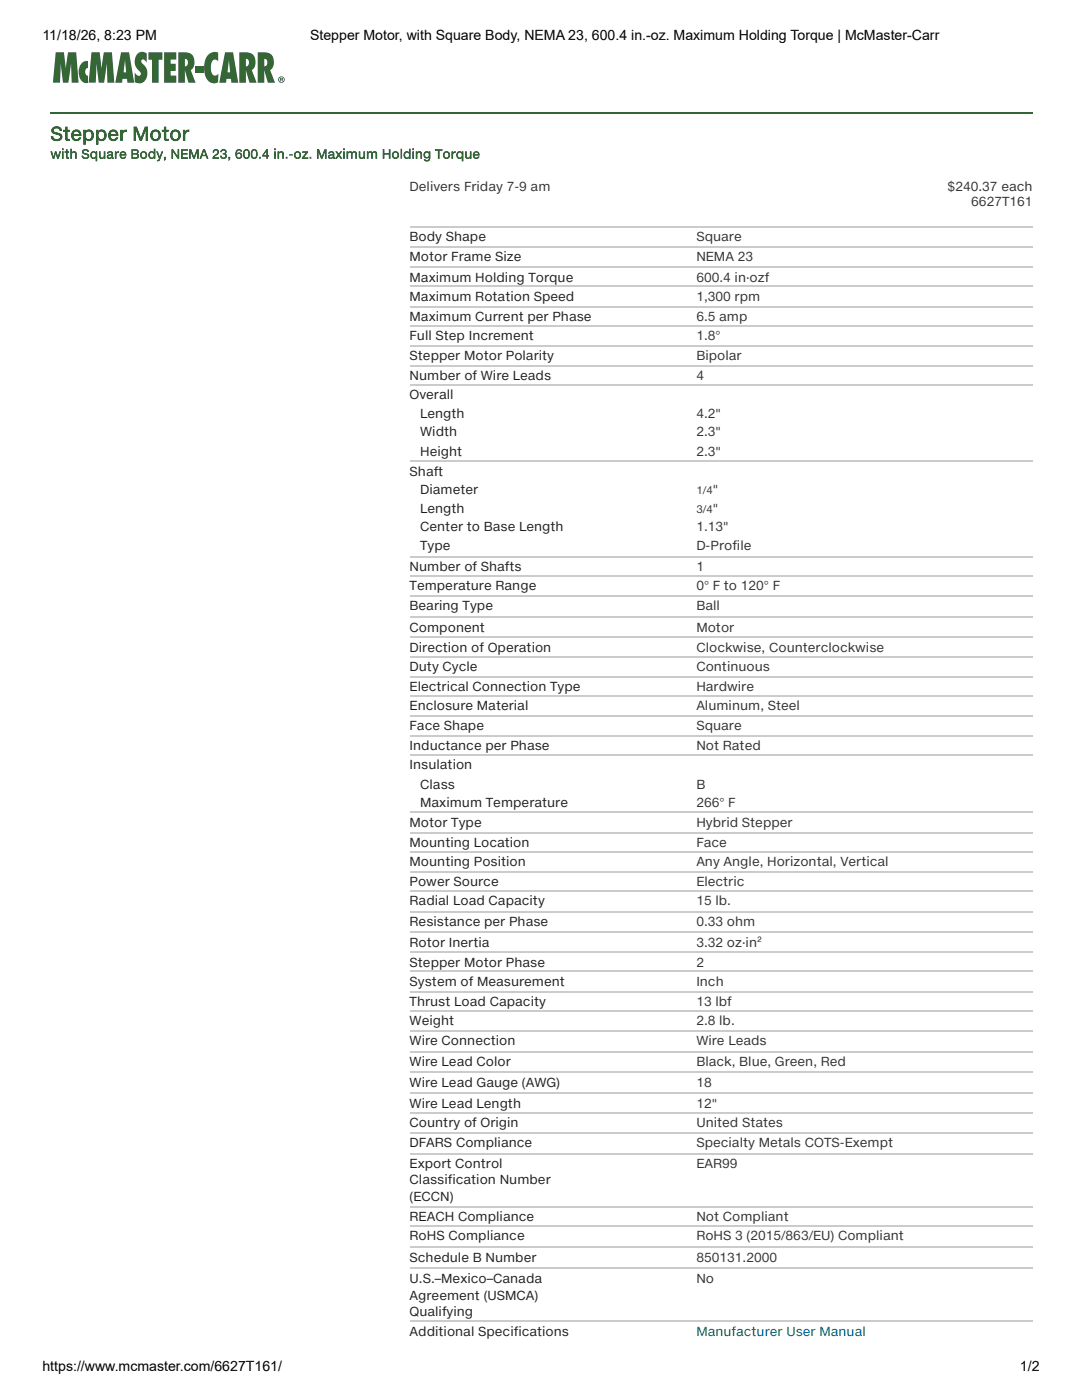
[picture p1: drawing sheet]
<svg xmlns="http://www.w3.org/2000/svg" width="216mm" height="279mm" viewBox="0 0 216 279" stroke-linecap="round" stroke-linejoin="round" font-family="sans-serif">
<defs><g id="words">
<text font-size="3.8" fill="#363" x="10.1" y="28">Stepper Motor</text>
<g font-size="2.8">
<text x="8.5" y="7.9">11/18/26, 8:23 PM</text>
<text x="61.9" y="7.9">Stepper Motor, with Square Body, NEMA 23, 600.4 in.-oz. Maximum Holding Torque | McMaster-Carr</text>
<text x="8.5" y="273.6">https://www.mcmaster.com/6627T161/</text>
<text x="203.5" y="273.6">1/2</text>
</g>
<text font-size="2.5" fill="#363" x="10.1" y="31.6">with Square Body, NEMA 23, 600.4 in.-oz. Maximum Holding Torque</text>
<g font-size="2.5" fill="#333">
<text x="81.7" y="38.2">Delivers Friday 7-9 am</text>
<text x="189.1" y="38.2">$240.37 each</text>
<text x="193.8" y="41.2">6627T161</text>
<text x="138.9" y="48.2">Square</text>
<text x="138.9" y="52.2">NEMA 23</text>
<text x="138.9" y="56.2">600.4 in·ozf</text>
<text x="138.9" y="60">1,300 rpm</text>
<text x="138.9" y="64">6.5 amp</text>
<text x="138.9" y="67.8">1.8°</text>
<text x="138.9" y="71.9">Bipolar</text>
<text x="138.9" y="75.9">4</text>
<text x="138.9" y="83.5">4.2&quot;</text>
<text x="138.9" y="87.1">2.3&quot;</text>
<text x="138.9" y="90.9">2.3&quot;</text>
<text x="142.2" y="98.5">&quot;</text>
<text x="138.9" y="105.9">1.13&quot;</text>
<text x="142.2" y="102.3">&quot;</text>
<text x="138.9" y="109.7">D-Profile</text>
<text x="138.9" y="114">1</text>
<text x="138.9" y="117.8">0° F to 120° F</text>
<text x="138.9" y="121.8">Ball</text>
<text x="138.9" y="126">Motor</text>
<text x="138.9" y="130.1">Clockwise, Counterclockwise</text>
<text x="138.9" y="133.9">Continuous</text>
<text x="138.9" y="137.9">Hardwire</text>
<text x="138.9" y="141.7">Aluminum, Steel</text>
<text x="138.9" y="145.7">Square</text>
<text x="138.9" y="149.8">Not Rated</text>
<text x="138.9" y="157.4">B</text>
<text x="138.9" y="161">266° F</text>
<text x="138.9" y="165">Hybrid Stepper</text>
<text x="138.9" y="169">Face</text>
<text x="138.9" y="172.8">Any Angle, Horizontal, Vertical</text>
<text x="138.9" y="176.8">Electric</text>
<text x="138.9" y="180.7">15 lb.</text>
<text x="138.9" y="184.9">0.33 ohm</text>
<text x="138.9" y="188.9">3.32 oz·in²</text>
<text x="138.9" y="192.9">2</text>
<text x="138.9" y="196.7">Inch</text>
<text x="138.9" y="200.8">13 lbf</text>
<text x="138.9" y="204.6">2.8 lb.</text>
<text x="138.9" y="208.6">Wire Leads</text>
<text x="138.9" y="212.8">Black, Blue, Green, Red</text>
<text x="138.9" y="216.8">18</text>
<text x="138.9" y="221.1">12&quot;</text>
<text x="138.9" y="224.9">United States</text>
<text x="138.9" y="228.9">Specialty Metals COTS-Exempt</text>
<text x="138.9" y="233.1">EAR99</text>
<text x="138.9" y="243.7">Not Compliant</text>
<text x="138.9" y="247.5">RoHS 3 (2015/863/EU) Compliant</text>
<text x="138.9" y="251.8">850131.2000</text>
<text x="138.9" y="256">No</text>
</g>
<g font-size="2.5" fill="#222">
<text x="81.7" y="48.2">Body Shape</text>
<text x="81.7" y="52.2">Motor Frame Size</text>
<text x="81.7" y="56.2">Maximum Holding Torque</text>
<text x="81.7" y="60">Maximum Rotation Speed</text>
<text x="81.7" y="64">Maximum Current per Phase</text>
<text x="81.7" y="67.8">Full Step Increment</text>
<text x="81.7" y="71.9">Stepper Motor Polarity</text>
<text x="81.7" y="75.9">Number of Wire Leads</text>
<text x="81.7" y="79.7">Overall</text>
<text x="83.8" y="83.5">Length</text>
<text x="83.8" y="87.1">Width</text>
<text x="81.7" y="94.9">Shaft</text>
<text x="83.8" y="90.9">Height</text>
<text x="83.8" y="98.5">Diameter</text>
<text x="83.8" y="102.3">Length</text>
<text x="83.8" y="105.9">Center to Base Length</text>
<text x="81.7" y="114">Number of Shafts</text>
<text x="83.8" y="109.7">Type</text>
<text x="81.7" y="117.8">Temperature Range</text>
<text x="81.7" y="121.8">Bearing Type</text>
<text x="81.7" y="126">Component</text>
<text x="81.7" y="130.1">Direction of Operation</text>
<text x="81.7" y="133.9">Duty Cycle</text>
<text x="81.7" y="137.9">Electrical Connection Type</text>
<text x="81.7" y="141.7">Enclosure Material</text>
<text x="81.7" y="145.7">Face Shape</text>
<text x="81.7" y="149.8">Inductance per Phase</text>
<text x="81.7" y="153.6">Insulation</text>
<text x="83.8" y="157.4">Class</text>
<text x="83.8" y="161">Maximum Temperature</text>
<text x="81.7" y="165">Motor Type</text>
<text x="81.7" y="169">Mounting Location</text>
<text x="81.7" y="172.8">Mounting Position</text>
<text x="81.7" y="176.8">Power Source</text>
<text x="81.7" y="180.7">Radial Load Capacity</text>
<text x="81.7" y="184.9">Resistance per Phase</text>
<text x="81.7" y="188.9">Rotor Inertia</text>
<text x="81.7" y="192.9">Stepper Motor Phase</text>
<text x="81.7" y="196.7">System of Measurement</text>
<text x="81.7" y="200.8">Thrust Load Capacity</text>
<text x="81.7" y="204.6">Weight</text>
<text x="81.7" y="208.6">Wire Connection</text>
<text x="81.7" y="212.8">Wire Lead Color</text>
<text x="81.7" y="216.8">Wire Lead Gauge (AWG)</text>
<text x="81.7" y="221.1">Wire Lead Length</text>
<text x="81.7" y="224.9">Country of Origin</text>
<text x="81.7" y="228.9">DFARS Compliance</text>
<text x="81.7" y="233.1">Export Control</text>
<text x="81.7" y="236.3">Classification Number</text>
<text x="81.7" y="239.7">(ECCN)</text>
<text x="81.7" y="243.7">REACH Compliance</text>
<text x="81.7" y="247.5">RoHS Compliance</text>
<text x="81.7" y="251.8">Schedule B Number</text>
<text x="81.7" y="256">U.S.–Mexico–Canada</text>
<text x="81.7" y="259.4">Agreement (USMCA)</text>
<text x="81.7" y="262.6">Qualifying</text>
<text x="81.7" y="266.6">Additional Specifications</text>
</g>
<text font-size="2.5" fill="#069" x="138.9" y="266.6">Manufacturer User Manual</text>
<g font-size="2.1" fill="#333">
<text x="138.9" y="98.5">1/4</text>
<text x="138.9" y="102.3">3/4</text>
</g>
</g></defs>
<path d="M10.1 22.6h195.9" fill="none" stroke="#363" stroke-width=".21"/>
<path d="M10.1 22.8h195.9v9.7h-195.9z" fill="#fff"/>
<g fill="none" stroke="#cbcbcb" stroke-width=".21">
<path d="M81.8 45.3h124.2M81.8 49.3h124.2M81.8 53.3h124.2M81.8 57.1h124.2M81.8 61.2h124.2M81.8 65h124.2M81.8 69h124.2M81.8 73h124.2M81.8 76.8h124.2M81.8 92.1h124.2M81.8 111.1h124.2M81.8 114.9h124.2"/>
<path d="M81.8 119h124.2M81.8 123.2h124.2M81.8 127.2h124.2M81.8 131h124.2M81.8 135h124.2M81.8 138.9h124.2M81.8 142.9h124.2M81.8 146.9h124.2M81.8 150.7h124.2M81.8 162.1h124.2M81.8 166.2h124.2M81.8 170h124.2"/>
<path d="M81.8 174h124.2M81.8 177.8h124.2M81.8 182h124.2M81.8 186.1h124.2M81.8 190.1h124.2M81.8 193.9h124.2M81.8 197.9h124.2M81.8 201.7h124.2M81.8 205.7h124.2M81.8 210h124.2M81.8 214h124.2M81.8 218.2h124.2"/>
<path d="M81.8 222h124.2M81.8 226.1h124.2M81.8 230.3h124.2M81.8 240.9h124.2M81.8 244.7h124.2M81.8 248.9h124.2M81.8 253.1h124.2M81.8 263.7h124.2"/>
</g>
<path d="M10.1 10.1h195.9v7.8h-195.9z" fill="#fff"/>
<g fill="#346734">
<path d="M11.1 10.4h1.7l.3 3.3 .5-3.3h1.6l.5 6.1h-1.4l-.1-3.8-.6 3.8h-1l-.5-3.8-.1 3.8h-1.4z"/>
<path d="M16.4 12.5l.4-.3h.8v1.4a.82 .82 0 0 0-.6 .7 .82 .82 0 0 0 .6 .8v1.5h-.2a1.6 1.6 0 0 1-1.7-1.7 2.74 2.74 0 0 1 .7-2.4z"/>
<path d="M18.3 10.4h1.6l.4 3.3 .4-3.3h1.6l.5 6.1h-1.4l-.1-3.8-.5 3.8h-1.1l-.5-3.8-.1 3.8h-1.4z"/>
<path d="M38.9 13.3h1.7v1.3h-1.7z"/>
<path d="M27.5 10.7a1.43 1.43 0 0 1 1.8 0v1.8l-.2-.2a.59 .59 0 0 0-.9-.3l.1 .6a2.35 2.35 0 0 1 0 4h-.7l-.7-.2v-1.9l.2 .2a.64 .64 0 0 0 .9 .3 1.51 1.51 0 0 0-.7-1.4 2.34 2.34 0 0 1 .2-2.9z"/>
<path d="M29.6 10.4h2.8v1.5h-.8v4.6h-1.3v-4.6h-.7z"/>
<path d="M32.7 10.4h2.5v1.5h-1.2v.8h1.1v1.5h-1.1v.9h1.2v1.4h-2.5z"/>
<path d="M41.8 10.8l.7-.4 1 .1v1.7a.73 .73 0 0 0-.8-.3 .73 .73 0 0 0-.5 .7l-.1 .9a1.47 1.47 0 0 0 .8 1.6l.7-.4-.1 1.7a1.76 1.76 0 0 1-2.6-1.3 4.3 4.3 0 0 1 .9-4.3z"/>
<path d="M24.2 10.4h1.6l1 6.1h-1.4l-.1-.8h-.8l-.1 .8h-1.4zM24.9 11.9l-.3 2.5h.6z"/>
<path d="M35.6 10.4a2.93 2.93 0 0 1 2.9 .8 2.14 2.14 0 0 1-.4 2.8l.9 2.5h-1.4l-.7-2.5v2.5h-1.3zM36.9 11.7v1.6a.76 .76 0 0 0 .6-.8 .76 .76 0 0 0-.6-.8z"/>
<path d="M44.9 10.4h1.6l1 6.1h-1.3l-.1-.8h-.9l-.1 .8h-1.4zM45.7 11.9l-.3 2.5h.5z"/>
<path d="M47.8 10.4a2.93 2.93 0 0 1 2.9 .8 2.14 2.14 0 0 1-.5 2.8l1 2.5h-1.4l-.7-2.5v2.5h-1.3zM49.1 11.7v1.6a.76 .76 0 0 0 .6-.8 .76 .76 0 0 0-.6-.8z"/>
<path d="M51.4 10.4a2.93 2.93 0 0 1 3 .8 2.14 2.14 0 0 1-.5 2.8l1 2.5h-1.4l-.8-2.5v2.5h-1.3zM52.7 11.7v1.6a.76 .76 0 0 0 .7-.8 .76 .76 0 0 0-.7-.8z"/>
<path d="M55.5 15.9a.65 .65 0 0 1 1.3 0 .65 .65 0 0 1-1.3 0zM55.7 15.9a.5 .5 0 0 0 1 0 .5 .5 0 0 0-1 0zM55.9 15.5l.5 .1 .1 .2-.2 .1 .2 .3-.5-.2v.2h-.1zM56 15.7v.1h.3v-.1z"/>
</g>
<use href="#words"/>
</svg>
